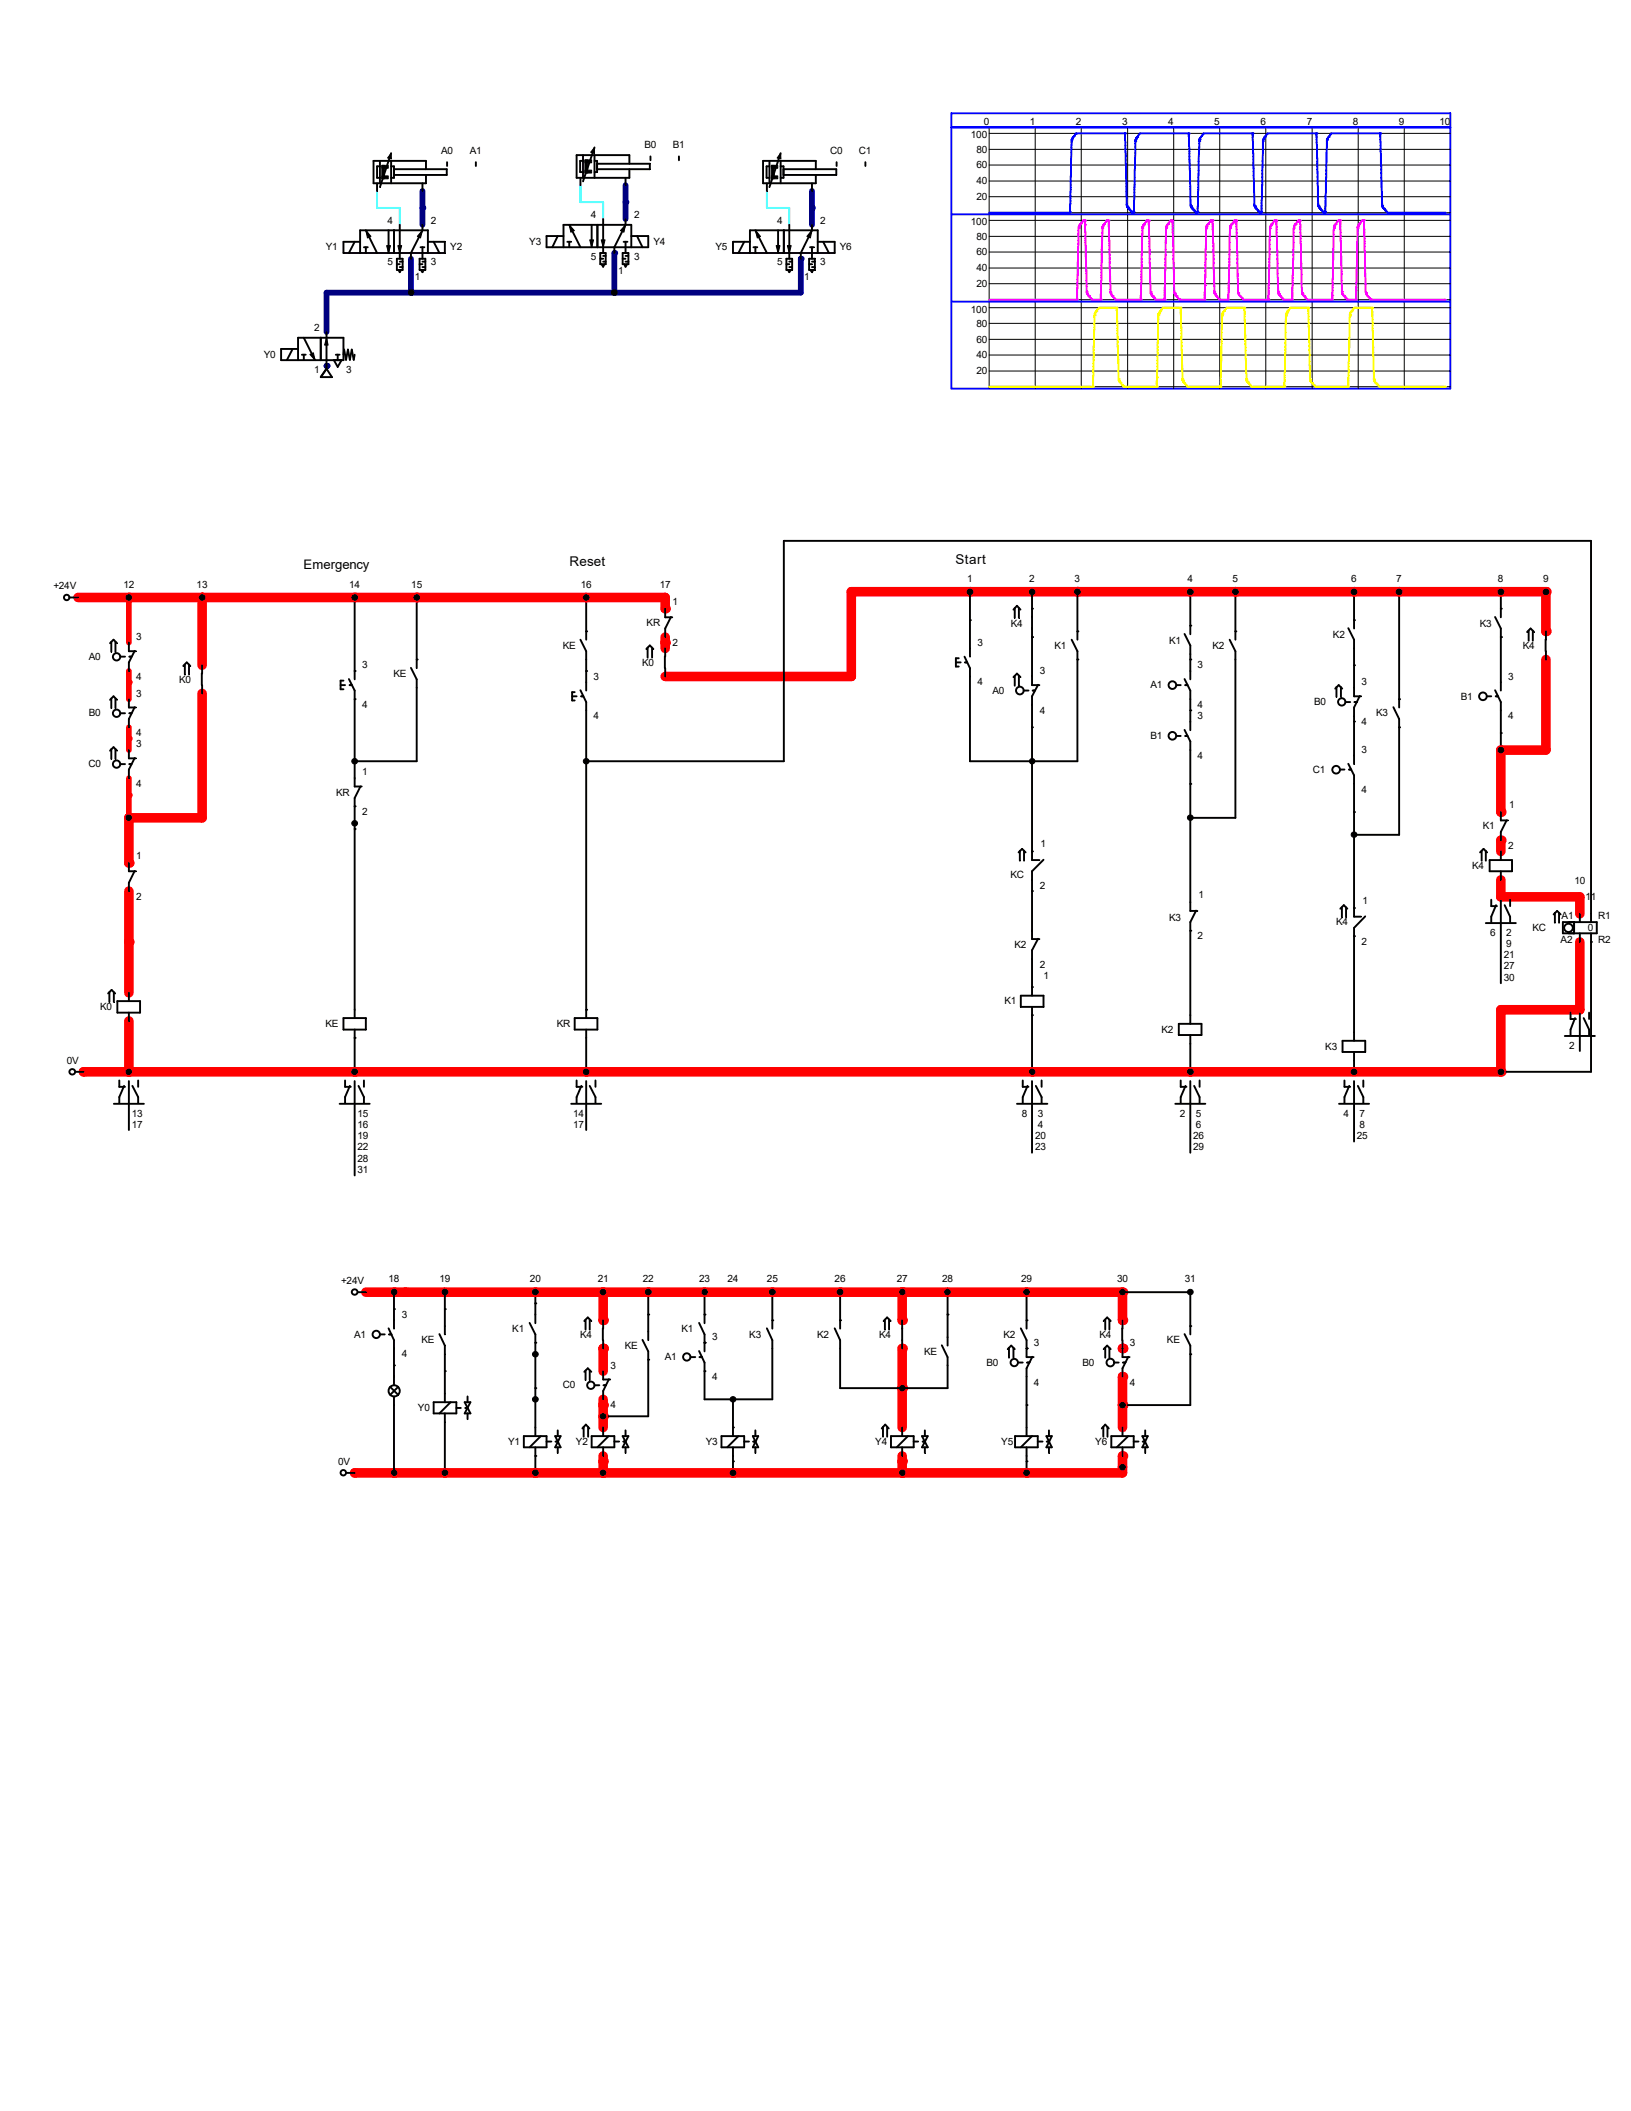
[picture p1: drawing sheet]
<svg xmlns="http://www.w3.org/2000/svg" width="216mm" height="279mm" viewBox="0 0 216 279" stroke-linecap="round" stroke-linejoin="round" font-family="sans-serif">
<defs><g id="words">
<g font-size="1.8">
<text x="75.4" y="75">Reset</text>
<text x="126.5" y="74.6">Start</text>
</g>
<text font-size="1.7" x="40.2" y="75.3">Emergency</text>
<g font-size="1.3">
<text x="130.2" y="16.6">0</text>
<text x="136.3" y="16.6">1</text>
<text x="142.4" y="16.6">2</text>
<text x="148.5" y="16.6">3</text>
<text x="154.6" y="16.6">4</text>
<text x="160.7" y="16.6">5</text>
<text x="166.8" y="16.6">6</text>
<text x="173" y="16.6">7</text>
<text x="179.1" y="16.6">8</text>
<text x="185.2" y="16.6">9</text>
<text x="190.5" y="16.6">10</text>
<text x="58.4" y="20.4">A0</text>
<text x="62.2" y="20.4">A1</text>
<text x="85.3" y="19.6">B0</text>
<text x="89.1" y="19.6">B1</text>
<text x="109.9" y="20.4">C0</text>
<text x="113.7" y="20.4">C1</text>
<text x="128.5" y="18.3">100</text>
<text x="129.2" y="22.3">60</text>
<text x="129.2" y="20.2">80</text>
<text x="51.3" y="29.7">4</text>
<text x="57" y="29.7">2</text>
<text x="78.2" y="28.9">4</text>
<text x="83.9" y="28.9">2</text>
<text x="102.9" y="29.7">4</text>
<text x="108.6" y="29.7">2</text>
<text x="128.5" y="29.8">100</text>
<text x="129.2" y="26.5">20</text>
<text x="129.2" y="24.4">40</text>
<text x="43.1" y="33.1">Y1</text>
<text x="51.3" y="35.1">5</text>
<text x="57" y="35.1">3</text>
<text x="59.6" y="33.1">Y2</text>
<text x="70.1" y="32.4">Y3</text>
<text x="78.2" y="34.4">5</text>
<text x="83.9" y="34.4">3</text>
<text x="86.5" y="32.4">Y4</text>
<text x="94.7" y="33.1">Y5</text>
<text x="102.9" y="35.1">5</text>
<text x="108.6" y="35.1">3</text>
<text x="111.2" y="33.1">Y6</text>
<text x="129.2" y="35.9">40</text>
<text x="129.2" y="33.8">60</text>
<text x="129.2" y="31.7">80</text>
<text x="54.9" y="37">1</text>
<text x="81.8" y="36.3">1</text>
<text x="106.5" y="37">1</text>
<text x="128.5" y="41.4">100</text>
<text x="129.2" y="38">20</text>
<text x="34.9" y="47.4">Y0</text>
<text x="41.6" y="43.9">2</text>
<text x="129.2" y="47.4">40</text>
<text x="129.2" y="45.3">60</text>
<text x="129.2" y="43.2">80</text>
<text x="41.6" y="49.4">1</text>
<text x="45.8" y="49.4">3</text>
<text x="129.2" y="49.5">20</text>
<text x="16.3" y="77.8">12</text>
<text x="26" y="77.8">13</text>
<text x="46.2" y="77.8">14</text>
<text x="54.4" y="77.8">15</text>
<text x="76.9" y="77.8">16</text>
<text x="87.3" y="77.8">17</text>
<text x="128" y="77">1</text>
<text x="136.2" y="77">2</text>
<text x="142.2" y="77">3</text>
<text x="157.2" y="77">4</text>
<text x="163.1" y="77">5</text>
<text x="178.9" y="77">6</text>
<text x="184.8" y="77">7</text>
<text x="198.3" y="77">8</text>
<text x="204.3" y="77">9</text>
<text x="7.1" y="78">+24V</text>
<text x="85.6" y="82.8">KR</text>
<text x="89" y="80.1">1</text>
<text x="133.8" y="82.9">K4</text>
<text x="195.9" y="82.9">K3</text>
<text x="11.8" y="87.3">A0</text>
<text x="18" y="84.8">3</text>
<text x="18" y="90">4</text>
<text x="47.9" y="88.5">3</text>
<text x="52.1" y="89.6">KE</text>
<text x="74.5" y="85.9">KE</text>
<text x="78.6" y="90">3</text>
<text x="85" y="88.1">K0</text>
<text x="89" y="85.5">2</text>
<text x="129.4" y="85.5">3</text>
<text x="137.6" y="89.2">3</text>
<text x="139.6" y="85.9">K1</text>
<text x="154.8" y="85.2">K1</text>
<text x="158.5" y="88.5">3</text>
<text x="160.5" y="85.9">K2</text>
<text x="176.4" y="84.4">K2</text>
<text x="199.6" y="90">3</text>
<text x="201.6" y="85.9">K4</text>
<text x="11.8" y="94.8">B0</text>
<text x="18" y="92.2">3</text>
<text x="23.7" y="90.3">K0</text>
<text x="47.9" y="93.7">4</text>
<text x="78.6" y="95.2">4</text>
<text x="129.4" y="90.7">4</text>
<text x="131.4" y="91.8">A0</text>
<text x="137.6" y="94.4">4</text>
<text x="152.3" y="91.1">A1</text>
<text x="158.5" y="95.2">3</text>
<text x="158.5" y="93.7">4</text>
<text x="173.9" y="93.3">B0</text>
<text x="180.2" y="90.7">3</text>
<text x="180.2" y="95.9">4</text>
<text x="182.2" y="94.8">K3</text>
<text x="193.4" y="92.6">B1</text>
<text x="199.6" y="95.2">4</text>
<text x="11.7" y="101.6">C0</text>
<text x="18" y="97.5">4</text>
<text x="18" y="98.9">3</text>
<text x="152.3" y="97.8">B1</text>
<text x="158.5" y="100.4">4</text>
<text x="180.2" y="99.7">3</text>
<text x="18" y="104.2">4</text>
<text x="44.5" y="105.4">KR</text>
<text x="47.9" y="102.5">1</text>
<text x="47.9" y="107.9">2</text>
<text x="173.8" y="102.3">C1</text>
<text x="180.2" y="104.9">4</text>
<text x="199.8" y="106.9">1</text>
<text x="18" y="113.7">1</text>
<text x="137.8" y="112.1">1</text>
<text x="196.3" y="109.8">K1</text>
<text x="199.6" y="112.4">2</text>
<text x="18" y="119.1">2</text>
<text x="133.8" y="116.2">KC</text>
<text x="137.6" y="117.6">2</text>
<text x="158.7" y="118.9">1</text>
<text x="180.3" y="119.6">1</text>
<text x="194.9" y="115">K4</text>
<text x="208.4" y="117">10</text>
<text x="209.9" y="119.1">11</text>
<text x="134.3" y="125.5">K2</text>
<text x="154.8" y="121.9">K3</text>
<text x="158.5" y="124.3">2</text>
<text x="176.9" y="122.5">K4</text>
<text x="180.2" y="125.1">2</text>
<text x="197.3" y="123.9">6</text>
<text x="199.4" y="123.9">2</text>
<text x="199.4" y="125.3">9</text>
<text x="202.9" y="123.2">KC</text>
<text x="206.6" y="124.8">A2</text>
<text x="206.7" y="121.6">A1</text>
<text x="210.2" y="123.2">0</text>
<text x="211.5" y="121.6">R1</text>
<text x="211.5" y="124.8">R2</text>
<text x="137.6" y="128.1">2</text>
<text x="138.1" y="129.6">1</text>
<text x="199.1" y="126.8">21</text>
<text x="199.1" y="128.3">27</text>
<text x="199.1" y="129.8">30</text>
<text x="13.3" y="133.7">K0</text>
<text x="43.1" y="135.9">KE</text>
<text x="73.7" y="135.9">KR</text>
<text x="133" y="132.9">K1</text>
<text x="153.8" y="136.7">K2</text>
<text x="8.8" y="140.8">0V</text>
<text x="175.4" y="138.9">K3</text>
<text x="207.7" y="138.8">2</text>
<text x="17.4" y="147.8">13</text>
<text x="17.4" y="149.3">17</text>
<text x="47.3" y="147.8">15</text>
<text x="47.3" y="149.3">16</text>
<text x="75.9" y="147.8">14</text>
<text x="75.9" y="149.3">17</text>
<text x="135.3" y="147.8">8</text>
<text x="137.4" y="147.8">3</text>
<text x="137.4" y="149.3">4</text>
<text x="156.2" y="147.8">2</text>
<text x="158.3" y="147.8">5</text>
<text x="158.3" y="149.3">6</text>
<text x="177.8" y="147.8">4</text>
<text x="180" y="147.8">7</text>
<text x="180" y="149.3">8</text>
<text x="47.3" y="150.7">19</text>
<text x="47.3" y="152.2">22</text>
<text x="47.3" y="153.8">28</text>
<text x="47.3" y="155.2">31</text>
<text x="137" y="150.7">20</text>
<text x="137" y="152.2">23</text>
<text x="157.9" y="150.7">26</text>
<text x="157.9" y="152.2">29</text>
<text x="179.6" y="150.7">25</text>
<text x="45.2" y="169.9">+24V</text>
<text x="51.4" y="169.7">18</text>
<text x="58.2" y="169.7">19</text>
<text x="70.2" y="169.7">20</text>
<text x="79.1" y="169.7">21</text>
<text x="85.1" y="169.7">22</text>
<text x="92.5" y="169.7">23</text>
<text x="96.3" y="169.7">24</text>
<text x="101.5" y="169.7">25</text>
<text x="110.5" y="169.7">26</text>
<text x="118.7" y="169.7">27</text>
<text x="124.7" y="169.7">28</text>
<text x="135.2" y="169.7">29</text>
<text x="147.9" y="169.7">30</text>
<text x="156.8" y="169.7">31</text>
<text x="46.9" y="177">A1</text>
<text x="53.2" y="174.4">3</text>
<text x="53.2" y="179.7">4</text>
<text x="55.8" y="177.8">KE</text>
<text x="67.8" y="176.3">K1</text>
<text x="76.8" y="177">K4</text>
<text x="82.7" y="178.5">KE</text>
<text x="90.2" y="176.3">K1</text>
<text x="94.3" y="177.4">3</text>
<text x="99.2" y="177">K3</text>
<text x="108.2" y="177">K2</text>
<text x="116.4" y="177">K4</text>
<text x="122.3" y="179.3">KE</text>
<text x="132.8" y="177">K2</text>
<text x="136.9" y="178.1">3</text>
<text x="145.5" y="177">K4</text>
<text x="149.6" y="178.1">3</text>
<text x="154.5" y="177.8">KE</text>
<text x="74.5" y="183.8">C0</text>
<text x="80.8" y="181.1">3</text>
<text x="88" y="180">A1</text>
<text x="94.3" y="182.6">4</text>
<text x="130.6" y="180.8">B0</text>
<text x="136.9" y="183.4">4</text>
<text x="143.3" y="180.8">B0</text>
<text x="149.6" y="183.4">4</text>
<text x="55.3" y="186.8">Y0</text>
<text x="67.3" y="191.2">Y1</text>
<text x="76.2" y="191.2">Y2</text>
<text x="80.8" y="186.4">4</text>
<text x="93.4" y="191.2">Y3</text>
<text x="115.9" y="191.2">Y4</text>
<text x="132.5" y="191.2">Y5</text>
<text x="145" y="191.2">Y6</text>
<text x="44.7" y="193.8">0V</text>
</g>
</g></defs>
<path d="M49.9 25.3v2.2h3v2.3" fill="none" stroke="#0ff" stroke-width=".25"/>
<path d="M55.9 27.5v2.3" fill="none" stroke="#000080" stroke-width=".76"/>
<circle cx="55.9" cy="27.5" r=".38" fill="#000080"/>
<path d="M54.4 34.2v4.5M55.9 25.3v2.2" fill="none" stroke="#000080" stroke-width=".76"/>
<circle cx="54.4" cy="38.7" r=".38" fill="#000080"/>
<path d="M76.8 24.5v2.3h3v2.2" fill="none" stroke="#0ff" stroke-width=".25"/>
<path d="M82.8 26.8v2.2" fill="none" stroke="#000080" stroke-width=".76"/>
<circle cx="82.8" cy="26.8" r=".38" fill="#000080"/>
<path d="M82.8 24.5v2.3" fill="none" stroke="#000080" stroke-width=".76"/>
<circle cx="81.3" cy="33.5" r=".38" fill="#000080"/>
<path d="M81.3 33.5v5.2M107.5 27.5v2.3" fill="none" stroke="#000080" stroke-width=".76"/>
<path d="M101.5 25.3v2.2h3v2.3" fill="none" stroke="#0ff" stroke-width=".25"/>
<circle cx="107.5" cy="27.5" r=".38" fill="#000080"/>
<path d="M107.5 25.3v2.2" fill="none" stroke="#000080" stroke-width=".76"/>
<circle cx="106" cy="34.2" r=".38" fill="#000080"/>
<path d="M106 34.2v4.5h-24.7" fill="none" stroke="#000080" stroke-width=".76"/>
<path d="M70.9 185.2h.1M70.9 192.7h.1M70.9 194.9h.1M70.9 185.2v3.7M70.9 192.7v2.2" fill="none" stroke="#000" stroke-width=".25"/>
<path d="M48.4 171h3.8" fill="none" stroke="#f00" stroke-width="1.3"/>
<circle cx="52.2" cy="171" r=".64" fill="#f00"/>
<path d="M70.9 172.5h.1M70.9 171v3" fill="none" stroke="#000" stroke-width=".25"/>
<path d="M70.9 171h8.9" fill="none" stroke="#f00" stroke-width="1.3"/>
<circle cx="79.8" cy="171" r=".64" fill="#f00"/>
<path d="M79.8 187.5v1.4" fill="none" stroke="#f00" stroke-width="1.3"/>
<circle cx="79.8" cy="187.5" r=".64" fill="#f00"/>
<path d="M79.8 192.7v.7" fill="none" stroke="#f00" stroke-width="1.3"/>
<circle cx="79.8" cy="193.4" r=".64" fill="#f00"/>
<path d="M58.9 194.9h12M79.8 193.4v1.5" fill="none" stroke="#f00" stroke-width="1.3"/>
<circle cx="58.9" cy="194.9" r=".64" fill="#f00"/>
<path d="M97 188.9h.1M97 185.2h.1M97 193.4h.1M97 185.2v3.7M97 192.7v2.2" fill="none" stroke="#000" stroke-width=".25"/>
<path d="M70.9 194.9h8.9" fill="none" stroke="#f00" stroke-width="1.3"/>
<circle cx="70.9" cy="194.9" r=".64" fill="#f00"/>
<path d="M135.9 186h.1M135.9 193.4h.1M135.9 182.2v6.7M135.9 192.7v2.2" fill="none" stroke="#000" stroke-width=".25"/>
<path d="M148.6 186v2.9" fill="none" stroke="#f00" stroke-width="1.3"/>
<g fill="#f00">
<circle cx="148.6" cy="186" r=".64"/>
<circle cx="148.6" cy="192.7" r=".64"/>
</g>
<path d="M148.6 192.7v1.5" fill="none" stroke="#f00" stroke-width="1.3"/>
<circle cx="97" cy="194.9" r=".64" fill="#f00"/>
<path d="M79.8 194.9h17.2" fill="none" stroke="#f00" stroke-width="1.3"/>
<circle cx="79.8" cy="194.9" r=".64" fill="#f00"/>
<path d="M97 194.9h22.4" fill="none" stroke="#f00" stroke-width="1.3"/>
<circle cx="119.4" cy="194.9" r=".64" fill="#f00"/>
<path d="M119.4 183.7v5.2" fill="none" stroke="#f00" stroke-width="1.3"/>
<circle cx="119.4" cy="183.7" r=".64" fill="#f00"/>
<path d="M119.4 192.7v.7" fill="none" stroke="#f00" stroke-width="1.3"/>
<circle cx="119.4" cy="193.4" r=".64" fill="#f00"/>
<path d="M119.4 193.4v1.5" fill="none" stroke="#f00" stroke-width="1.3"/>
<circle cx="135.9" cy="194.9" r=".64" fill="#f00"/>
<path d="M119.4 194.9h16.5" fill="none" stroke="#f00" stroke-width="1.3"/>
<g fill="#f00">
<circle cx="119.4" cy="194.9" r=".64"/>
<circle cx="79.8" cy="178.5" r=".64"/>
</g>
<path d="M79.8 178.5v3" fill="none" stroke="#f00" stroke-width="1.3"/>
<path d="M111.2 174.8h.1M111.2 171v3.8" fill="none" stroke="#000" stroke-width=".25"/>
<circle cx="119.4" cy="174.8" r=".64" fill="#f00"/>
<path d="M119.4 171v3.8" fill="none" stroke="#f00" stroke-width="1.3"/>
<g fill="#f00">
<circle cx="119.4" cy="171" r=".64"/>
<circle cx="119.4" cy="178.5" r=".64"/>
</g>
<path d="M119.4 178.5v5.2" fill="none" stroke="#f00" stroke-width="1.3"/>
<circle cx="119.4" cy="183.7" r=".64" fill="#f00"/>
<path d="M135.9 174.8h.1M135.9 178.5h.1M135.9 171v3.8" fill="none" stroke="#000" stroke-width=".25"/>
<circle cx="148.6" cy="174.8" r=".64" fill="#f00"/>
<path d="M148.6 171v3.8" fill="none" stroke="#f00" stroke-width="1.3"/>
<circle cx="148.6" cy="178.5" r=".64" fill="#f00"/>
<path d="M79.8 171v3.8" fill="none" stroke="#f00" stroke-width="1.3"/>
<circle cx="79.8" cy="174.8" r=".64" fill="#f00"/>
<path d="M79.8 171h6" fill="none" stroke="#f00" stroke-width="1.3"/>
<circle cx="85.8" cy="171" r=".64" fill="#f00"/>
<path d="M93.3 177.7h.1M93.3 174h.1M93.3 171v3M102.2 174.8h.1M102.2 171v3.8M102.2 178.5v6.7h-8.9v-3.7M111.2 178.5v5.2h8.2M93.3 181.5h.1M119.4 183.7h.1" fill="none" stroke="#000" stroke-width=".25"/>
<circle cx="102.2" cy="171" r=".64" fill="#f00"/>
<path d="M93.3 171h8.9" fill="none" stroke="#f00" stroke-width="1.3"/>
<circle cx="111.2" cy="171" r=".64" fill="#f00"/>
<path d="M102.2 171h9" fill="none" stroke="#f00" stroke-width="1.3"/>
<circle cx="119.4" cy="171" r=".64" fill="#f00"/>
<path d="M111.2 171h8.2" fill="none" stroke="#f00" stroke-width="1.3"/>
<circle cx="135.9" cy="171" r=".64" fill="#f00"/>
<path d="M10.3 79.1h6.8M125.4 171h10.5" fill="none" stroke="#f00" stroke-width="1.3"/>
<path d="M119.4 183.7h.1M125.4 180.7v3h-6" fill="none" stroke="#000" stroke-width=".25"/>
<circle cx="17.1" cy="79.1" r=".64" fill="#f00"/>
<g fill="none" stroke="#000" stroke-width=".25">
<path d="M157.6 78.3v4.5M163.5 78.3v5.3M157.6 82.8h.1M157.6 87.3h.1M157.6 86.6v2.2M163.5 83.6h.1M157.6 108.2h.1M157.6 108.2v11.2M136.6 134.4h.1M136.6 134.4v7.5M157.6 123.2h.1M157.6 123.2v11.2"/>
<path d="M157.6 138.1v3.8M157.6 141.9h.1"/>
</g>
<path d="M77.6 141.9h59" fill="none" stroke="#f00" stroke-width="1.3"/>
<circle cx="77.6" cy="141.9" r=".64" fill="#f00"/>
<path d="M179.2 78.3v3.8M185.2 78.3v14.2M179.2 82.1h.1M179.2 88.1h.1M179.2 85.8v5.2M185.2 92.5h.1M185.2 96.3h.1M185.2 96.3v14.2h-6M179.2 123.9h.1M179.2 123.9v12.7M179.2 141.9h.1M179.2 140.4v1.5" fill="none" stroke="#000" stroke-width=".25"/>
<path d="M136.6 141.9h21" fill="none" stroke="#f00" stroke-width="1.3"/>
<circle cx="136.6" cy="141.9" r=".64" fill="#f00"/>
<path d="M198.7 78.3v2.3M198.7 80.6h.1M198.7 84.3h.1M198.7 84.3v6" fill="none" stroke="#000" stroke-width=".25"/>
<path d="M198.7 111.2v1.5" fill="none" stroke="#f00" stroke-width="1.3"/>
<circle cx="198.7" cy="111.2" r=".64" fill="#f00"/>
<path d="M198.7 116.5v2.2h10.4v2.2" fill="none" stroke="#f00" stroke-width="1.3"/>
<circle cx="204.6" cy="83.6" r=".64" fill="#f00"/>
<path d="M204.6 78.3v5.3M204.6 87.3v12h-5.9M157.6 141.9h21.6" fill="none" stroke="#f00" stroke-width="1.3"/>
<circle cx="157.6" cy="141.9" r=".64" fill="#f00"/>
<path d="M179.2 141.9h19.5" fill="none" stroke="#f00" stroke-width="1.3"/>
<circle cx="198.7" cy="141.9" r=".64" fill="#f00"/>
<path d="M198.7 97h.1M198.7 94v5.3M179.2 107.5h.1M179.2 103.8v16.4M179.2 120.2h.1" fill="none" stroke="#000" stroke-width=".25"/>
<path d="M198.7 99.3v8.2" fill="none" stroke="#f00" stroke-width="1.3"/>
<circle cx="198.7" cy="107.5" r=".64" fill="#f00"/>
<g fill="none" stroke="#000" stroke-width=".25">
<path d="M136.6 96.3h.1M136.6 93.3v19.4M142.6 87.3h.1M142.6 87.3v13.5h-14.2v-11.3M157.6 94h.1M157.6 92.5v3M157.6 99.3v8.9M163.5 87.3v20.9h-5.9M179.2 95.5h.1M179.2 94.8v5.2M136.6 100.8h.1M136.6 112.7h.1"/>
<path d="M157.6 108.2h.1M157.6 103.8h.1M70.9 177.7h.1M70.9 177.7v7.5M70.9 183.7h.1"/>
</g>
<g fill="#000080">
<circle cx="43.2" cy="48.4" r=".38"/>
<circle cx="54.4" cy="38.7" r=".38"/>
</g>
<path d="M54.4 38.7h-11.2v5.2" fill="none" stroke="#000080" stroke-width=".76"/>
<circle cx="81.3" cy="38.7" r=".38" fill="#000080"/>
<path d="M54.4 38.7h26.9" fill="none" stroke="#000080" stroke-width=".76"/>
<path d="M46.9 109.7h.1M46.9 109v24.6M46.9 137.4h.1M46.9 137.4v4.5M46.9 141.9h.1" fill="none" stroke="#000" stroke-width=".25"/>
<path d="M17.1 141.9h29.8" fill="none" stroke="#f00" stroke-width="1.3"/>
<circle cx="17.1" cy="141.9" r=".64" fill="#f00"/>
<path d="M77.6 88.8h.1M77.6 87.3v3M77.6 94v6.8M77.6 100.8h.1M77.6 137.4v4.5M77.6 141.9h.1" fill="none" stroke="#000" stroke-width=".25"/>
<path d="M46.9 141.9h30.7" fill="none" stroke="#f00" stroke-width="1.3"/>
<circle cx="46.9" cy="141.9" r=".64" fill="#f00"/>
<path d="M46.9 100.8h.1M46.9 100.8v2.2" fill="none" stroke="#000" stroke-width=".25"/>
<path d="M17.1 79.1v5.9" fill="none" stroke="#f00" stroke-width=".76"/>
<circle cx="17.1" cy="79.1" r=".38" fill="#f00"/>
<path d="M17.1 88.8v1.5" fill="none" stroke="#f00" stroke-width=".76"/>
<circle cx="17.1" cy="90.3" r=".38" fill="#f00"/>
<path d="M17.1 90.3v2.2M17.1 96.3v1.4" fill="none" stroke="#f00" stroke-width=".76"/>
<circle cx="17.1" cy="97.7" r=".38" fill="#f00"/>
<path d="M17.1 97.7v1.6M17.1 103v2.2" fill="none" stroke="#f00" stroke-width=".76"/>
<circle cx="17.1" cy="105.2" r=".38" fill="#f00"/>
<path d="M17.1 105.2v3" fill="none" stroke="#f00" stroke-width=".76"/>
<path d="M17.1 79.1h9.7" fill="none" stroke="#f00" stroke-width="1.3"/>
<circle cx="26.8" cy="79.1" r=".64" fill="#f00"/>
<path d="M17.1 124.7v6.7" fill="none" stroke="#f00" stroke-width="1.3"/>
<circle cx="17.1" cy="124.7" r=".64" fill="#f00"/>
<path d="M17.1 117.9v6.8M17.1 135.1v6.8" fill="none" stroke="#f00" stroke-width="1.3"/>
<circle cx="17.1" cy="141.9" r=".64" fill="#f00"/>
<path d="M11 141.9h6.1" fill="none" stroke="#f00" stroke-width="1.3"/>
<circle cx="11" cy="141.9" r=".64" fill="#f00"/>
<path d="M26.8 79.1v9" fill="none" stroke="#f00" stroke-width="1.3"/>
<circle cx="26.8" cy="79.1" r=".64" fill="#f00"/>
<path d="M26.8 91.8v16.4h-9.7" fill="none" stroke="#f00" stroke-width="1.3"/>
<circle cx="17.1" cy="108.2" r=".64" fill="#f00"/>
<path d="M26.8 79.1h20.1" fill="none" stroke="#f00" stroke-width="1.3"/>
<circle cx="46.9" cy="79.1" r=".64" fill="#f00"/>
<path d="M17.1 108.2v6" fill="none" stroke="#f00" stroke-width="1.3"/>
<circle cx="17.1" cy="114.2" r=".64" fill="#f00"/>
<path d="M46.9 79.1h.1M46.9 79.1v9.7M55.2 79.1v8.2M77.6 79.1h.1M77.6 79.1v4.5M46.9 92.5h.1M46.9 88.8h.1M46.9 92.5v8.3M55.2 87.3h.1M55.2 91v9.8h-8.3M77.6 83.6h.1M46.9 100.8h.1" fill="none" stroke="#000" stroke-width=".25"/>
<circle cx="55.2" cy="79.1" r=".64" fill="#f00"/>
<path d="M46.9 79.1h8.3M88.1 85v.8" fill="none" stroke="#f00" stroke-width="1.3"/>
<circle cx="88.1" cy="85" r=".64" fill="#f00"/>
<path d="M55.2 79.1h22.4M128.4 78.3h-15.7v11.2h-24.6M88.1 84.3v.7" fill="none" stroke="#f00" stroke-width="1.3"/>
<circle cx="55.2" cy="79.1" r=".64" fill="#f00"/>
<path d="M77.6 79.1h10.5v1.5" fill="none" stroke="#f00" stroke-width="1.3"/>
<circle cx="88.1" cy="80.6" r=".64" fill="#f00"/>
<path d="M128.4 78.3h8.2" fill="none" stroke="#f00" stroke-width="1.3"/>
<g fill="#f00">
<circle cx="128.4" cy="78.3" r=".64"/>
<circle cx="142.6" cy="78.3" r=".64"/>
</g>
<path d="M136.6 78.3h21" fill="none" stroke="#f00" stroke-width="1.3"/>
<g fill="#f00">
<circle cx="142.6" cy="78.3" r=".64"/>
<circle cx="163.5" cy="78.3" r=".64"/>
</g>
<path d="M157.6 78.3h5.9" fill="none" stroke="#f00" stroke-width="1.3"/>
<circle cx="179.2" cy="78.3" r=".64" fill="#f00"/>
<path d="M163.5 78.3h15.7" fill="none" stroke="#f00" stroke-width="1.3"/>
<circle cx="185.2" cy="78.3" r=".64" fill="#f00"/>
<path d="M179.2 78.3h6" fill="none" stroke="#f00" stroke-width="1.3"/>
<circle cx="198.7" cy="78.3" r=".64" fill="#f00"/>
<path d="M185.2 78.3h13.5M58.9 171h12" fill="none" stroke="#f00" stroke-width="1.3"/>
<circle cx="70.9" cy="171" r=".64" fill="#f00"/>
<path d="M58.9 194.9h.1M58.9 188.2v6.7" fill="none" stroke="#000" stroke-width=".25"/>
<path d="M52.2 194.9h6.7" fill="none" stroke="#f00" stroke-width="1.3"/>
<circle cx="52.2" cy="194.9" r=".64" fill="#f00"/>
<path d="M85.8 174h.1M85.8 180h.1M85.8 171v5.2M85.8 180v7.5h-6" fill="none" stroke="#000" stroke-width=".25"/>
<path d="M85.8 171h7.5" fill="none" stroke="#f00" stroke-width="1.3"/>
<circle cx="93.3" cy="171" r=".64" fill="#f00"/>
<path d="M79.8 186v1.5" fill="none" stroke="#f00" stroke-width="1.3"/>
<circle cx="79.8" cy="186" r=".64" fill="#f00"/>
<path d="M119.4 171h6M79.8 185.2v.8" fill="none" stroke="#f00" stroke-width="1.3"/>
<path d="M125.4 174h.1M125.4 171v6" fill="none" stroke="#000" stroke-width=".25"/>
<circle cx="119.4" cy="171" r=".64" fill="#f00"/>
<path d="M157.6 175.5h.1M157.6 179.2h.1M157.6 171v4.5M157.6 179.2v6.8h-9" fill="none" stroke="#000" stroke-width=".25"/>
<circle cx="148.6" cy="171" r=".64" fill="#f00"/>
<path d="M135.9 171h12.7M148.6 182.2v3.8" fill="none" stroke="#f00" stroke-width="1.3"/>
<circle cx="148.6" cy="182.2" r=".64" fill="#f00"/>
<path d="M128.4 78.3v7.5M136.6 78.3v2.3M128.4 82.1h.1M136.6 80.6h.1M136.6 84.3h.1M136.6 84.3v5.2" fill="none" stroke="#000" stroke-width=".25"/>
<path d="M52.2 171h1.5" fill="none" stroke="#f00" stroke-width="1.3"/>
<circle cx="53.7" cy="171" r=".64" fill="#f00"/>
<path d="M53.7 171h5.2M46.9 194.9h5.3" fill="none" stroke="#f00" stroke-width="1.3"/>
<circle cx="46.9" cy="194.9" r=".64" fill="#f00"/>
<g fill="none" stroke="#000" stroke-width=".25">
<path d="M142.6 78.3v5.3M142.6 83.6h.1M46.9 106.7h.1M46.9 106.7v2.3M136.6 117.9h.1M136.6 116.5v6.7M77.6 133.6h.1M136.6 130.6h.1M136.6 126.9v3.7M210.6 124.7h.1M210.6 120.9v-49.3h-106.8v29.2h-26.2v32.8M210.6 124.7v17.2h-11.9"/>
<path d="M52.2 173.3h.1M52.2 171v3.8M52.2 178.5v3.7M148.6 171h9M157.6 171h.1M52.2 180.7h.1M52.2 194.9h.1M52.2 186v8.9"/>
</g>
<path d="M148.6 194.2v.7h-12.7" fill="none" stroke="#f00" stroke-width="1.3"/>
<circle cx="204.6" cy="78.3" r=".64" fill="#f00"/>
<path d="M198.7 78.3h5.9M209.1 124.7v8.9h-10.4v8.3" fill="none" stroke="#f00" stroke-width="1.3"/>
<g fill="none" stroke="#000" stroke-width=".25">
<path d="M78.7 19.5l-1.5 4.5M46.9 32l-.7 1.5M47.7 32h-2.2v1.5h13.4v-1.5h-2.3M47.7 33.5v-3h8.9v3M48.2 32.7h.5M48.4 32.7v.8M48.4 30.5l1.5 3M49.9 24.3v1M50.3 22h-.4v1.5h.4M50.3 21.3v3M51.4 30.5v3M51.8 22h.4v1.5h-.4"/>
<path d="M51.8 21.3v3M51.8 20.3l-1.5 4.5M52.2 30.5v3M52.2 22.4h6.9v.8h-6.9M52.5 34.2h.8v1.5h-.8zM52.5 35h.4M52.7 35.7l.2 .3 .2-.3M52.9 29.8v4.4M52.9 34.6h.4M52.9 35.3h.4M55.5 34.2h.8v1.5h-.8zM55.5 35h.4"/>
<path d="M55.7 32.7h.5M55.7 35.7l.2 .3 .2-.3M55.9 24.3v1M55.9 29.8v.7l-1.5 3v.7M55.9 32.7v1.5M55.9 34.6h.4M55.9 35.3h.4M56.4 22.4v-1.1h-7v3h7v-1.1M57.4 32l.8 1.5M59.2 21.5v.5M73.8 31.2l-.7 1.5M74.6 31.2h-2.3v1.5h13.5v-1.5h-2.2"/>
<path d="M74.6 32.7v-2.9h9v2.9M75.1 32h.5M75.4 32v.7M75.4 29.8l1.4 2.9M76.8 23.5v1M77.2 21.3h-.4v1.5h.4M77.2 20.5v3M78.3 29.8v2.9M78.7 21.3h.3v1.5h-.3M78.7 20.5v3M79 21.7h7v.7h-7M79.1 29.8v2.9"/>
<path d="M79.5 33.5h.7v1.5h-.7zM79.5 34.2h.3M79.6 35l.2 .3 .2-.3M79.8 34.6h.4M79.8 29v4.5M79.8 33.9h.4M82.4 33.5h.8v1.5h-.8zM82.4 34.2h.4M82.5 32h.6M82.6 35l.2 .3 .2-.3M82.8 34.6h.4M82.8 23.5v1"/>
<path d="M82.8 29v.8l-1.5 2.9v.8M82.8 32v1.5M82.8 33.9h.4M83.3 21.7v-1.2h-7v3h7v-1.1M84.3 31.2l.7 1.5M98.5 32l-.8 1.5M99.3 32h-2.3v1.5h13.5v-1.5h-2.3M99.3 33.5v-3h8.9v3M99.7 32.7h.5M100 32.7v.8M100 30.5l1.5 3M101.5 24.3v1"/>
<path d="M101.9 22h-.4v1.5h.4M101.9 21.3v3M103 30.5v3M103.3 22h.4v1.5h-.4M103.3 21.3v3M103.3 20.3l-1.4 4.5M103.7 22.4h7v.8h-7M103.8 30.5v3M104.1 34.2h.8v1.5h-.8zM104.1 35h.4M104.3 35.7l.2 .3 .2-.3M104.5 34.6h.4"/>
<path d="M104.5 35.3h.4M104.5 29.8v4.4M107.1 34.2h.8v1.5h-.8zM107.1 35h.4M107.2 32.7h.5M107.3 35.7l.2 .3 .2-.3M107.5 34.6h.4M107.5 35.3h.4M107.5 24.3v1M107.5 29.8v.7l-1.5 3v.7M107.5 32.7v1.5M108 22.4v-1.1h-7v3h7v-1.1"/>
<path d="M109 32l.7 1.5M58.9 173.3h.1M58.9 171v4.5M58.9 179.2v5.2M58.9 181.5h.1"/>
</g>
<g fill="#000" stroke="#000" stroke-width=".13">
<path d="M78.7 19.5v.8l-.5-.1zM48.4 30.5l.7 .8-.5 .2zM51.2 32.5h.5l-.3 1zM51.8 20.3v.7l-.5-.1zM52.7 32.5h.5l-.3 1zM55.9 30.5l-.2 1-.5-.2zM75.4 29.8l.6 .7-.4 .2zM78.1 31.7h.5l-.3 1zM79.6 31.7h.5l-.3 1zM82.8 29.8l-.2 .9-.5-.2zM100 30.5l.7 .8-.5 .2zM102.7 32.5h.6l-.3 1z"/>
<path d="M103.3 20.3l.1 .7-.5-.1zM104.2 32.5h.5l-.2 1zM107.5 30.5l-.2 1-.5-.2z"/>
<path d="M50.5 21.9h.4v1.8h-.4z" fill-rule="evenodd"/>
<path d="M50.5 21.9h.9v.4h-.9z" fill-rule="evenodd"/>
<path d="M50.5 23.3h.9v.4h-.9z" fill-rule="evenodd"/>
<path d="M77.4 21.2h.4v1.7h-.4z" fill-rule="evenodd"/>
<path d="M77.4 21.2h.9v.3h-.9z" fill-rule="evenodd"/>
<path d="M77.4 22.5h.9v.4h-.9z" fill-rule="evenodd"/>
<path d="M102.1 21.9h.4v1.8h-.4z" fill-rule="evenodd"/>
<path d="M102.1 21.9h.9v.4h-.9z" fill-rule="evenodd"/>
<path d="M102.1 23.3h.9v.4h-.9z" fill-rule="evenodd"/>
</g>
<path d="M58.4 19.2h1.5v1.5h-1.5z" fill="#fff"/>
<path d="M63 21.5v.5" fill="none" stroke="#000" stroke-width=".25"/>
<path d="M62.2 19.2h1.6v1.5h-1.6z" fill="#fff"/>
<path d="M110.7 21.5v.5" fill="none" stroke="#000" stroke-width=".25"/>
<path d="M109.9 19.2h1.6v1.5h-1.6z" fill="#fff"/>
<path d="M114.6 21.5v.5" fill="none" stroke="#000" stroke-width=".25"/>
<path d="M113.7 19.2h1.7v1.5h-1.7z" fill="#fff"/>
<path d="M86.1 20.7v.5" fill="none" stroke="#000" stroke-width=".25"/>
<path d="M85.3 18.5h1.6v1.4h-1.6z" fill="#fff"/>
<path d="M89.9 20.7v.5" fill="none" stroke="#000" stroke-width=".25"/>
<path d="M89.1 18.5h1.5v1.4h-1.5z" fill="#fff"/>
<path d="M69.3 190.1h3v1.5h-3zM70.9 188.9v1.2M70.9 191.6v1.1M71.6 190.1l-1.5 1.5M72.3 190.8h.7M73.5 190.1l.7 1.5h-.7l.7-1.5zM73.5 190.8h.3M73.8 189.3v.8M73.8 191.6v.7" fill="none" stroke="#000" stroke-width=".25"/>
<path d="M45.2 168.7h3v1.5h-3z" fill="#fff"/>
<g fill="none" stroke="#000" stroke-width=".25">
<path d="M47.3 171h1.1"/>
<circle cx="47" cy="171" r=".37"/>
</g>
<path d="M44.1 192.7h2.2v1.4h-2.2z" fill="#fff"/>
<g fill="none" stroke="#000" stroke-width=".25">
<path d="M70.1 175.1l.8 1.5v1.1M70.9 174v1.1M77.3 174.8l.5-.4 .5 .4M77.5 174.7v1.3M78.1 174.7v1.3M79.8 175.8v1.6M79.8 174.8v1.1M79.8 177.4v1.1M92.5 175.1l.8 1.5v1.1M93.3 174v1.1M101.5 175.8l.7 1.6v1.1M102.2 174.8v1.1"/>
<path d="M110.5 175.8l.7 1.6v1.1M111.2 174.8v1.1M117 174.8l.4-.4 .5 .4M117.1 174.7v1.3M117.7 174.7v1.3M119.4 174.8v3.7M135.1 175.8l.8 1.6v1.1M135.9 174.8v1.1M146.1 174.8l.5-.4 .4 .4M146.3 174.7v1.3M146.9 174.7v1.3M148.5 175.8v1.6"/>
<path d="M148.6 174.8v1.1M148.6 177.4v1.1M45.8 194.9h1.1M77.1 189.1l.5-.5 .4 .5M77.3 188.8v1.4M77.9 188.8v1.4M78.3 190.1h3v1.5h-3zM79.8 188.9v1.2M79.8 191.6v1.1M80.6 190.1l-1.5 1.5M81.3 190.8h.7M82.4 190.1l.8 1.5h-.8l.8-1.5z"/>
<path d="M82.5 190.8h.3M82.8 189.3v.8M82.8 191.6v.7M95.5 190.1h3v1.5h-3zM97 188.9v1.2M97 191.6v1.1M97.7 190.1l-1.4 1.5M98.5 190.8h.6M99.7 190.1h.7l-.7 1.5h.7zM99.7 190.8h.3M100 189.3v.8M100 191.6v.7"/>
<path d="M116.7 189.1l.5-.5 .4 .5M116.9 188.8v1.4M117.4 188.8v1.4M117.9 190.1h3v1.5h-3zM119.4 188.9v1.2M119.4 191.6v1.1M120.2 190.1l-1.5 1.5M120.9 190.8h.6M122 190.1h.8l-.8 1.5h.8zM122.1 190.8h.3M122.4 189.3v.8M122.4 191.6v.7"/>
<path d="M134.4 190.1h3v1.5h-3zM135.9 188.9v1.2M135.9 191.6v1.1M136.6 190.1l-1.5 1.5M137.4 190.8h.6M138.5 190.1h.7l-.7 1.5h.7zM138.6 190.8h.3M138.9 189.3v.8M138.9 191.6v.7M145.8 189.1l.5-.5 .5 .5M146 188.8v1.4M146.6 188.8v1.4"/>
<path d="M147.1 190.1h3v1.5h-3zM148.6 188.9v1.2M148.6 191.6v1.1M149.4 190.1l-1.6 1.5M150.1 190.8h.6M151.2 190.1h.7l-.7 1.5h.7zM151.3 190.8h.3M151.6 189.3v.8M151.6 191.6v.7"/>
<circle cx="45.4" cy="194.9" r=".36"/>
</g>
<g fill="#000" stroke="#000" stroke-width=".13">
<circle cx="70.9" cy="171" r=".37"/>
<circle cx="79.8" cy="171" r=".36"/>
<circle cx="93.3" cy="171" r=".36"/>
<circle cx="102.2" cy="171" r=".37"/>
<circle cx="111.2" cy="171" r=".37"/>
<circle cx="119.4" cy="171" r=".36"/>
<circle cx="135.9" cy="171" r=".37"/>
<circle cx="70.9" cy="194.9" r=".37"/>
<circle cx="79.8" cy="194.9" r=".36"/>
<circle cx="97" cy="185.2" r=".37"/>
<circle cx="97" cy="194.9" r=".37"/>
<circle cx="119.4" cy="183.7" r=".36"/>
<circle cx="119.4" cy="194.9" r=".36"/>
<circle cx="135.9" cy="194.9" r=".37"/>
</g>
<path d="M7.1 76.8h3v1.5h-3z" fill="#fff"/>
<g fill="none" stroke="#000" stroke-width=".25">
<path d="M9.2 79.1h1.1"/>
<circle cx="8.8" cy="79.1" r=".36"/>
</g>
<path d="M8.2 139.6h2.2v1.5h-2.2z" fill="#fff"/>
<g fill="none" stroke="#000" stroke-width=".25">
<path d="M38.7 46.2l-.7 1.5M39.5 46.2h-2.3v1.5h8.3v-3h-6v3M40 46.9h.5M40.2 44.7l1.5 3M40.2 46.9v.8M42.5 44.7v3M43.2 43.9v4.9M43.2 48.8l.7 1.1h-1.4zM44.2 47.7l.5 .9 .5-.9M44.4 46.9h.6M44.7 46.9v.8M45.5 46.9l.1-.6 .2 1.3 .3-1.3 .2 1.3 .3-1.3 .2 1.3 .1-.7"/>
<path d="M14.6 85.1l.4-.4 .5 .4M14.6 92.6l.4-.4 .5 .4M14.6 99.4l.4-.5 .5 .5M14.7 85v1.3M14.7 92.5v1.2M14.7 99.1v1.4M15.3 85v1.3M15.3 92.5v1.2M15.3 99.1v1.4M15.9 86.9h.7M15.9 94.4h.7M17.1 85v1.2h.9"/>
<path d="M17.1 92.5v1.1h.9M17.1 99.3v1.1h.9M17.1 86.9h.3M17.1 94.4h.3M17.8 86.1l-.7 1.6v1.1M17.8 93.6l-.7 1.6v1.1M24.3 88.1l.4-.4 .5 .4M24.5 88v1.3M25 88v1.3M26.7 89.1v1.6M26.8 88.1v1.1M26.8 90.7v1.1"/>
<path d="M45.1 90.7h.6M45.5 90.1h-.4v1.1h.4M46.2 89.9l.7 1.5v1.1M46.3 90.7h.3M46.9 88.8v1.1M54.4 88.4l.8 1.5v1.1M55.2 87.3v1.1M75.7 92.2h.6M76.1 91.6h-.4v1.1h.4M76.8 84.7l.8 1.5v1.1M76.8 91.4l.8 1.5v1.1M76.9 92.2h.3"/>
<path d="M77.6 83.6v1.1M77.6 90.3v1.1M85.6 85.9l.4-.5 .5 .5M85.7 85.7v1.3M86.3 85.7v1.3M88 86.9v1.5M88.1 80.6v1.1h.9M88.1 85.8v1.1M88.1 88.4v1.1M88.8 81.7l-.7 1.5v1.1M126.5 87.7h.7M126.9 87.1h-.4v1.1h.4"/>
<path d="M127.7 86.9l.7 1.5v1.1M127.7 87.7h.3M128.4 85.8v1.1M134.2 89.6l.4-.4 .5 .4M134.2 80.7l.4-.5 .5 .5M134.3 80.5v1.3M134.3 89.5v1.3M134.9 80.5v1.3M134.9 89.5v1.3M135.5 91.4h.6M136.6 80.6v3.7M136.6 89.5v1.2h1"/>
<path d="M136.7 91.4h.3M137.4 90.6l-.8 1.6v1.1M141.9 84.7l.7 1.5v1.1M142.6 83.6v1.1M155.7 90.7h.6M155.7 97.4h.6M156.8 83.9l.8 1.5v1.2M156.8 89.9l.8 1.5v1.1M156.8 96.6l.8 1.5v1.2M156.9 90.7h.3M156.9 97.4h.3M157.6 82.8v1.1"/>
<path d="M157.6 88.8v1.1M157.6 95.5v1.1M162.8 84.7l.7 1.5v1.1M163.5 83.6v1.1M176.7 91.1l.5-.4 .5 .4M176.9 90.9v1.3M177.5 90.9v1.3M178.1 92.9h.6M178.5 83.1l.7 1.6v1.1M179.2 82.1v1.1M179.2 91v1.2h1M179.2 100v1.1"/>
<path d="M179.3 92.9h.3M180 92.1l-.8 1.5v1.2M184.4 93.6l.8 1.6v1.1M185.2 92.5v1.1M196.8 92.2h.6M197.9 81.7l.8 1.5v1.1M197.9 91.4l.8 1.5v1.1M198 92.2h.3M198.7 80.6v1.1M198.7 90.3v1.1M202.1 83.7l.5-.5 .5 .5M202.4 83.5v1.3"/>
<path d="M202.9 83.5v1.3M204.6 84.6v1.6M204.6 83.6v1.1M204.6 86.2v1.1M15.9 101.1h.7M17.1 114.2v1.1h.9M17.1 101.1h.3M17.8 100.3l-.7 1.6v1.1M17.8 115.3l-.7 1.5v1.1M46.9 103v1.1h1M47.7 104.1l-.8 1.5v1.1M157.6 119.4v1.2h.9"/>
<path d="M177.4 101.9h.6M178.5 101.1l.7 1.5v1.2M178.6 101.9h.3M195.9 112.8l.5-.4 .4 .4M196.1 112.6v1.3M196.7 112.6v1.3M197.2 113.8h3v1.5h-3zM198.7 107.5v1.1h.9M198.7 112.7v1.1M198.7 115.3v1.2M199.4 108.6l-.7 1.5v1.1M14.3 131.5l.5-.5 .4 .5"/>
<path d="M14.5 131.3v1.3M15.1 131.3v1.3M15.5 132.5h3v1.5h-3zM17.1 131.4v1.1M17.1 134v1.1M45.5 134.7h2.9v1.6h-2.9zM46.9 133.6v1.1M46.9 136.3v1.1M76.1 134.7h3v1.6h-3zM77.6 133.6v1.1M77.6 136.3v1.1M135.1 131.8h3v1.5h-3z"/>
<path d="M136.6 123.2v1.1h1M136.6 130.6v1.2M136.6 133.3v1.1M137.4 124.2l-.8 1.6v1.1M156 135.5h3v1.5h-3zM157.6 134.4v1.1M157.6 137v1.1M158.3 120.5l-.7 1.5v1.2M177.4 120.3l.5-.5 .5 .5M177.6 120.1v1.3M177.7 137.8h3v1.4h-3zM178.2 120.1v1.3"/>
<path d="M179.2 120.2v1.1h1M179.2 136.6v1.2M179.2 139.2v1.2M180.7 121.3l-1.5 1.5v1.1M9.9 141.9h1.1M50.3 176.6h.6M51.4 175.8l.8 1.6v1.1M51.5 176.6h.3M52.2 174.8v1.1M85 177.3l.8 1.6v1.1M85.8 176.2v1.2M91.4 179.6h.6"/>
<path d="M92.5 178.8l.8 1.5v1.2M92.6 179.6h.3M93.3 177.7v1.2M124.7 178.1l.7 1.5v1.1M125.4 177v1.1M133.4 178.6l.5-.5 .4 .5M133.6 178.4v1.3M134.2 178.4v1.3M135.9 178.5v1.1h.9M136.7 179.6l-.8 1.5v1.1M146.1 178.6l.5-.5 .4 .5M146.3 178.4v1.3"/>
<path d="M146.9 178.4v1.3M148.6 178.5v1.1h.9M149.4 179.6l-.8 1.5v1.1M156.8 176.6l.8 1.5v1.1M157.6 175.5v1.1M51.6 183.6l1.1 1M52.2 182.2v1.1M52.2 184.8v1.2M52.7 183.6l-1.1 1M57.4 185.6h3v1.5h-3zM58.9 184.4v1.2M58.9 187.1v1.1"/>
<path d="M59.6 185.6l-1.4 1.5M60.4 186.4h.6M61.5 185.6l.8 1.5h-.8l.8-1.5zM61.6 186.4h.3M61.9 184.8v.8M61.9 187.1v.7M77.3 181.6l.5-.5 .5 .5M77.5 181.4v1.3M78.1 181.4v1.3M78.7 183.3h.6M79.8 181.5v1.1h1M79.9 183.3h.3"/>
<path d="M80.6 182.5l-.8 1.6v1.1M134.7 180.3h.7M135.9 180.3h.4M147.4 180.3h.7M148.6 180.3h.4"/>
<circle cx="15.4" cy="94.4" r=".49"/>
<circle cx="15.4" cy="86.9" r=".49"/>
<circle cx="135" cy="91.4" r=".51"/>
<circle cx="155.2" cy="97.4" r=".51"/>
<circle cx="155.2" cy="90.7" r=".51"/>
<circle cx="177.6" cy="92.9" r=".49"/>
<circle cx="196.3" cy="92.2" r=".51"/>
<circle cx="15.4" cy="101.1" r=".49"/>
<circle cx="176.9" cy="101.9" r=".51"/>
<circle cx="9.6" cy="141.9" r=".37"/>
<circle cx="49.8" cy="176.6" r=".49"/>
<circle cx="90.9" cy="179.6" r=".49"/>
<circle cx="52.2" cy="184.1" r=".74"/>
<circle cx="78.2" cy="183.3" r=".49"/>
<circle cx="134.3" cy="180.3" r=".49"/>
<circle cx="147" cy="180.3" r=".51"/>
</g>
<g fill="#000" stroke="#000" stroke-width=".13">
<path d="M41 46.9l.5-.2 .2 1zM43.2 44.7l.2 1h-.4z"/>
<circle cx="54.4" cy="38.7" r=".36"/>
<circle cx="81.3" cy="38.7" r=".37"/>
<circle cx="17" cy="79.1" r=".36"/>
<circle cx="26.8" cy="79.1" r=".37"/>
<circle cx="47" cy="79.1" r=".37"/>
<circle cx="55.2" cy="79.1" r=".37"/>
<circle cx="77.6" cy="79.1" r=".37"/>
<circle cx="128.4" cy="78.3" r=".37"/>
<circle cx="136.6" cy="78.3" r=".36"/>
<circle cx="142.6" cy="78.3" r=".37"/>
<circle cx="157.6" cy="78.3" r=".37"/>
<circle cx="163.5" cy="78.3" r=".37"/>
<circle cx="179.2" cy="78.3" r=".37"/>
<circle cx="185.2" cy="78.3" r=".37"/>
<circle cx="198.7" cy="78.3" r=".37"/>
<circle cx="198.7" cy="99.3" r=".37"/>
<circle cx="17" cy="108.2" r=".36"/>
<circle cx="47" cy="109" r=".37"/>
<circle cx="47" cy="100.8" r=".37"/>
<circle cx="77.6" cy="100.8" r=".37"/>
<circle cx="136.6" cy="100.8" r=".36"/>
<circle cx="157.6" cy="108.2" r=".37"/>
<circle cx="179.2" cy="110.5" r=".37"/>
<circle cx="17" cy="141.9" r=".36"/>
<circle cx="47" cy="141.9" r=".37"/>
<circle cx="77.6" cy="141.9" r=".37"/>
<circle cx="136.6" cy="141.9" r=".36"/>
<circle cx="157.6" cy="141.9" r=".37"/>
<circle cx="179.2" cy="141.9" r=".37"/>
<circle cx="52.2" cy="171" r=".36"/>
<circle cx="58.9" cy="171" r=".37"/>
<circle cx="70.9" cy="179.2" r=".37"/>
<circle cx="85.8" cy="171" r=".37"/>
<circle cx="125.4" cy="171" r=".36"/>
<circle cx="148.6" cy="171" r=".37"/>
<circle cx="157.6" cy="171" r=".37"/>
<circle cx="52.2" cy="194.9" r=".36"/>
<circle cx="58.9" cy="194.9" r=".37"/>
<circle cx="70.9" cy="185.2" r=".37"/>
<circle cx="79.8" cy="187.5" r=".36"/>
<circle cx="148.6" cy="194.2" r=".37"/>
<circle cx="148.6" cy="186" r=".37"/>
</g>
<path d="M209.5 122h1.4v1.5h-1.4z" fill="#fff"/>
<g fill="none" stroke="#000" stroke-width=".25">
<path d="M134.8 112.8l.5-.4 .5 .4M135 112.6v1.3M135.6 112.6v1.3M136.6 112.7v1.1h1M138.1 113.8l-1.5 1.5v1.2M197.4 119.1v.8h.8M198 119.8l-.6 1.5v.7M198.7 119.2v10.9M199.2 119.8l.7 1.5v.7M199.9 119.1v.8M196.7 122.2h4M205.7 121l.4-.4 .5 .4"/>
<path d="M205.8 120.8v1.3M206.4 120.8v1.3M206.9 122h4.5v1.5h-4.5zM207.1 137.1h4M207.9 134v.9h.7M208.4 122v1.5M208.5 134.7l-.6 1.6v.7M209.1 120.9v1.1M209.1 123.5v1.2M209.1 134.2v4.9M209.6 134.7l.8 1.6v.7M210.4 134v.9"/>
<path d="M210.6 120.9v1.1M210.6 123.5v1.2M15.1 146.1h3.9M15.8 143v.8h.8M16.4 143.7l-.6 1.5v.8M17.1 143.1v6.5M17.5 143.7l.8 1.5v.8M18.3 143v.8M45 146.1h3.9M45.7 143v.8h.7M46.3 143.7l-.6 1.5v.8M46.9 143.1v12.5"/>
<path d="M47.5 143.7l.7 1.5v.8M48.2 143v.8M75.6 146.1h4M76.3 143v.8h.8M77 143.7l-.7 1.5v.8M77.6 143.1v6.5M78.1 143.7l.7 1.5v.8M78.8 143v.8M134.6 146.1h4M135.4 143v.8h.7M136 143.7l-.6 1.5v.8M136.6 143.1v9.5"/>
<path d="M137.1 143.7l.8 1.5v.8M137.9 143v.8M155.6 146.1h4M156.3 143v.8h.8M156.9 143.7l-.6 1.5v.8M157.6 143.1v9.5M158.1 143.7l.7 1.5v.8M158.8 143v.8M177.2 146.1h4M178 143v.8h.7M178.6 143.7l-.6 1.5v.8M179.2 143.1v8"/>
<path d="M179.7 143.7l.8 1.5v.8M180.5 143v.8M58.2 176.6l.7 1.5v1.1M58.9 175.5v1.1"/>
<circle cx="207.6" cy="122.8" r=".56"/>
</g>
<g fill="#000" stroke="#000" stroke-width=".13">
<circle cx="204.6" cy="78.3" r=".37"/>
<circle cx="198.7" cy="141.9" r=".37"/>
</g>
<g fill="none" stroke="#00f" stroke-width=".25">
<path d="M125.9 15h66.1v36.4h-66.1zM125.9 16.8h66.1M141.9 18.5h.1M141.9 18.4h.1M141.9 18.4l-.3 9.7M142.2 18h.1M142.2 18l-.3 .4M142.4 17.7h.1M148.9 17.7h.1M148.9 17.7h-6.4l-.3 .3M148.9 17.7l.3 9.6M150.3 18.7h.1"/>
<path d="M150.3 18.5h.1M150.3 18.5l-.2 9.7h-.2l-.3-.3M150.4 18.4h.1M150.4 18.4l-.1 .1M150.5 18.2h.1M150.5 18.2l.4-.5h6.5l.2 9.6M150.5 18.2l-.1 .2M150.5 18.1h.1M157.3 17.7h.1M157.4 17.7h.1M158.7 18.7h.1M158.7 18.5h.1"/>
<path d="M158.8 18.5h.1M158.8 18.5l-.3 9.6M165.8 17.7h.1M165.8 17.7h-6.5l-.5 .8M165.8 17.7l.3 9.5M167.2 18.7h.1M167.2 18.5h.1M167.2 18.5l-.2 9.7h-.2l-.5-.6M167.3 18.4h.1M167.3 18.4l-.1 .1M167.3 18.2h.1M167.3 18.2v.2"/>
<path d="M167.4 18.1h.1M174.2 17.7h.1M174.2 17.7h-6.4l-.5 .5M174.2 17.7l.3 9.6M175.6 18.5h.1M175.7 18.5h.1M175.7 18.5l-.3 9.6M175.9 18.1h.1M175.9 18.1l-.2 .4M182.7 17.7h.1M182.7 17.7h-6.5l-.3 .4M182.7 17.7l.3 9.6"/>
<path d="M125.9 28.4h66.1M125.9 39.9h66.1M141.6 28.1h.1M141.6 28.1v.1h-10.7M149.2 27.3h.1M149.2 27.3v.1M149.2 27.4h.1M149.3 27.4h.1M149.3 27.4l.1 .2M149.3 27.5h.1M149.4 27.6h.1M149.4 27.6l.2 .3"/>
<path d="M149.6 27.9h.1M149.7 28h.1M150.1 28.1h.1M157.6 27.2h.1M157.6 27.3h.1M157.6 27.3l.1 .1M157.7 27.4h.1M157.7 27.4l.1 .2M157.8 27.6h.1M157.9 27.6h.1M157.9 27.6l.1 .2M158 27.8h.1"/>
<path d="M158 27.8l.3 .4 .2-.1M158.5 28.1h.1M166.1 27.2h.1M166.1 27.3h.1M166.1 27.2v.1M166.1 27.3v.1M166.1 27.4h.1M166.1 27.4l.2 .2M166.3 27.6h.1M166.5 27.9h.1M166.5 27.8v.1M167 28.1h.1"/>
<path d="M174.5 27.2h.1M174.5 27.3h.1M174.5 27.3l.1 .1M174.6 27.4h.1M174.6 27.4l.1 .1M174.7 27.5h.1M174.7 27.5l.1 .1M174.8 27.6h.1M174.8 27.6l.4 .6 .2-.1M175 27.9h.1M175.4 28.1h.1M183 27.2h.1"/>
<path d="M183 27.3h.1M183 27.3l.2 .3M183.2 27.6h.1M183.2 27.6l.2 .3M183.4 27.9h.1M183.4 27.9l.3 .3h7.6M191.3 28.2h.1"/>
</g>
<g fill="none" stroke="#000" stroke-width=".13">
<path d="M130.9 16.8v34.6M130.9 19.8h61.1M130.9 17.7h61.1M137 16.8v34.6M143.1 16.8v34.6M149.3 16.8v34.6M155.4 16.8v34.6M161.5 16.8v34.6M167.6 16.8v34.6M173.7 16.8v34.6M179.8 16.8v34.6M185.9 16.8v34.6"/>
<path d="M130.9 28.2h61.1M130.9 26h61.1M130.9 24h61.1M130.9 21.8h61.1M130.9 39.7h61.1M130.9 37.5h61.1M130.9 35.5h61.1M130.9 33.4h61.1M130.9 31.3h61.1M130.9 29.2h61.1M130.9 51.2h61.1M130.9 49.1h61.1"/>
<path d="M130.9 47h61.1M130.9 44.9h61.1M130.9 42.8h61.1M130.9 40.7h61.1"/>
</g>
<path d="M192 16.8v34.6" fill="none" stroke="#00f" stroke-width=".13"/>
<g fill="none" stroke="#f0f" stroke-width=".25">
<path d="M130.9 39.7h11.6M142.5 39.7h.1M142.5 39.6h.1M142.5 39.6v.1M142.8 30.2h.1M142.8 30.1h.1M142.8 30.2l-.3 9.4M142.8 30h.1M142.8 30v.2M143 29.7h.1M143 29.7l-.2 .3M143.1 29.5h.1"/>
<path d="M143.1 29.5l-.1 .2M143.6 29.2h.1M143.6 29.3h.1M143.6 29.2h-.2l-.3 .3M143.6 29.2l.3 9.7M143.6 29.8h.1M143.8 38.6h.1M143.9 38.8h.1M143.9 38.9h.1M143.9 38.9l.7 .8h1.1M144.1 39.2h.1M145.7 39.7h.1"/>
<path d="M145.7 39.6h.1M145.7 39.6v.1M145.9 30.2h.1M145.9 30.1h.1M145.9 30.1l-.2 9.5M146 30h.1M146.1 29.7h.1M146.1 29.7l-.2 .4M146.5 29.3h.1M146.5 29.3l-.4 .4M146.7 29.2h.1M146.7 29.3h.1"/>
<path d="M146.7 29.2h-.2v.1M146.7 29.2v.1M146.7 29.3l.3 9.3M147 38.6h.1M147 38.6v.3l.3 .3M147 38.8h.1M147.2 39.2h.1M147.3 39.2h.1M147.3 39.2l.4 .5h3.3M151 39.7h.1M151 39.6h.1M151.2 30.2h.1"/>
<path d="M151.2 30.1h.1M151.2 30.1l-.2 9.6M151.3 30h.1M151.3 30l-.1 .1M151.4 29.8h.1M151.4 29.7h.1M151.4 29.7l-.1 .3M152 29.2h.1M152 29.2h-.2l-.4 .5M152 29.2l.1 .1M152.1 29.3h.1M152.1 29.3l.2 9.3"/>
<path d="M152.3 38.6h.1M152.3 38.8h.1M152.3 38.6v.2M152.3 38.8l.1 .1M152.4 38.9h.1M152.4 38.9l.2 .3M152.6 39.2h.1M152.6 39.2l.1 .1M152.7 39.3h.1M152.7 39.3l.3 .4h1.1M152.7 39.4h.1M154.1 39.7h.1"/>
<path d="M154.1 39.6h.1M154.3 30.2h.1M154.4 30.1h.1M154.4 30h.1M154.4 30.1l-.3 9.6M154.6 29.7h.1M154.6 29.7l-.2 .4M154.9 29.3h.1M154.9 29.3l.1-.1h.2v.5l.2 9.1M154.9 29.3l-.3 .4M155.2 29.3h.1M155.4 38.8h.1"/>
<path d="M155.5 38.8h.1M155.5 38.9h.1M155.5 38.8l.7 .9h3.2M155.7 39.2h.1M156.1 39.6h.1M159.4 39.7h.1M159.4 39.6h.1M159.4 39.6v.1M159.5 37.8h.1M159.7 30.2h.1M159.7 30.1h.1M159.7 30.2l-.3 9.4"/>
<path d="M159.7 30h.1M159.7 30v.2M159.9 29.7h.1M159.9 29.7l-.2 .3M160.5 29.2h.1M160.5 29.2h-.2l-.4 .5M160.5 29.2l.3 9.7M160.7 38.6h.1M160.8 38.8h.1M160.8 38.9h.1M160.8 38.9l.2 .3M161 39.2h.1"/>
<path d="M161 39.2l.5 .5M161.5 39.7h.1M162.8 30.2h.1M162.8 30.1h.1M162.8 30.1l-.2 9.6h-1.1M162.9 30h.1M163 29.7h.1M163 29.7l-.2 .4M163.2 29.5h.1M163.2 29.5l-.2 .2M163.4 29.3h.1M163.4 29.3l-.2 .2"/>
<path d="M163.6 29.2h.1M163.6 29.3h.1M163.6 29.3l.3 9.6 .7 .8h3.3M163.6 29.2h-.2v.1M163.6 29.2v.1M163.9 38.8h.1M164.4 39.4h.1M167.9 39.7h.1M167.9 39.6h.1M168.1 30.2h.1M168.1 30h.1M168.1 30l-.2 9.7"/>
<path d="M168.3 29.8h.1M168.3 29.7h.1M168.3 29.7l-.2 .3M168.9 29.2h.1M168.9 29.2h-.2l-.4 .5M168.9 29.2l.1 .1M169 29.3h.1M169 29.3l.2 9.3M169.2 38.6h.1M169.2 38.8h.1M169.2 38.6v.2M169.2 38.8v.1"/>
<path d="M169.2 38.9h.1M169.2 38.9l.3 .3M169.3 38.9h.1M169.5 39.2h.1M169.5 39.2l.4 .5h1.1M169.6 39.4h.1M171 39.7h.1M171 39.6h.1M171.2 30.2h.1M171.2 30.2l-.2 9.5M171.3 30.1h.1M171.4 29.7h.1"/>
<path d="M171.4 29.7l-.2 .5M171.5 29.7h.1M171.5 29.7h-.1M171.7 29.4h.1M171.7 29.4l-.2 .3M171.8 29.3h.1M171.8 29.3l.1-.1h.2v.5l.2 9.1M171.8 29.3l-.1 .1M172.1 29.3h.1M172.3 38.8h.1M172.4 38.8h.1M172.4 38.9h.1"/>
<path d="M172.4 38.8v.1M172.4 38.9l.3 .4M172.6 39.2h.1M172.7 39.3h.1M172.7 39.3l.4 .4h3.2M176.3 39.7h.1M176.3 39.6h.1M176.3 39.6v.1M176.4 39.1h.1M176.6 30.2h.1M176.6 30.1h.1M176.6 30.2l-.3 9.4"/>
<path d="M176.6 30h.1M176.6 30v.2M176.8 29.7h.1M177.4 29.2h.1M177.4 29.3h.1M177.4 29.2l-.3 .1-.5 .7M177.4 29.2l.2 9.5 .5 .7M177.6 38.6h.1M177.7 38.8h.1M177.9 39.2h.1M178.1 39.4h.1M178.1 39.4l.2 .2"/>
<path d="M178.3 39.6h.1M179.5 39.6h.1M179.7 30.2h.1M179.7 30.1h.1M179.7 30.1l-.2 9.6-1.2-.1M179.7 30h.1M179.8 29.9h.1M179.8 29.9l-.1 .2M179.9 29.7h.1M179.9 29.7l-.1 .2M180.3 29.3h.1M180.3 29.3l-.4 .4"/>
<path d="M180.5 29.2h.1M180.5 29.2h-.2v.1M180.5 29.2l.3 9.6M180.8 38.8h.1M180.8 38.8v.1M180.8 38.9h.1M180.8 38.9l.7 .8M181.5 39.7h.1M181.5 39.7h9.8M191.3 39.7h.1"/>
</g>
<g fill="none" stroke="#ff0" stroke-width=".25">
<path d="M130.9 51.2h13.8M144.7 51.2h.1M144.7 51.1h.1M144.9 41.8h.1M144.9 41.8l-.2 9.4M144.9 41.6h.1M144.9 41.5h.1M144.9 41.6v.2M144.9 41.5v.1M145.1 41.2h.1M145.1 41.2l-.2 .3M145.3 40.9h.1"/>
<path d="M145.3 40.9l-.2 .3M145.3 40.9l.2-.2h2.3l.3 9.5M147.8 40.7h.1M147.8 40.8h.1M148.1 50.2h.1M148.1 50.3h.1M148.1 50.2v.2M148.1 50.4h.1M148.1 50.4l.2 .3M148.2 50.5h.1M148.3 50.6h.1M148.3 50.7h.1"/>
<path d="M148.3 50.7l.2 .2M148.5 50.9h.1M148.5 50.9l.3 .2M148.8 51.1h.1M148.8 51.1l4.3 .1M153.1 51.2h.1M153.1 51.1h.1M153.1 51.1v.1M153.2 50h.1M153.3 41.8h.1M153.3 41.6h.1M153.4 41.5h.1"/>
<path d="M153.4 41.5l-.3 9.6M153.4 41.4h.1M153.4 41.4v.1M153.5 41.2h.1M153.5 41.2l-.1 .2M153.6 41.1h.1M153.6 41.1l-.1 .1M153.9 40.8h.1M153.9 40.8l-.3 .3M156.3 40.7h.1M156.3 40.8h.1M156.3 40.7l-2.4 .1"/>
<path d="M156.3 40.7v.1M156.3 40.8l.2 9.4M156.5 50.2h.1M156.5 50.2v.1M156.5 50.3h.1M156.5 50.4h.1M156.5 50.3v.1M156.6 50.4h.1M156.6 50.4l.2 .3M156.8 50.7h.1M156.8 50.7l.2 .2M157 50.9h.1"/>
<path d="M157 50.9l.2 .3h4.3M161.5 51.2h.1M161.5 51.1h.1M161.5 51.1v.1M161.8 41.8h.1M161.8 41.8l-.3 9.3M161.8 41.6h.1M161.8 41.5h.1M161.8 41.6v.2M161.8 41.5v.1M162 41.2h.1M162 41.2l-.2 .3"/>
<path d="M164.7 40.7h.1M164.7 40.8h.1M164.7 40.7h-2.3l-.4 .5M164.7 40.7l.3 9.7M165 50.2h.1M165 50.3h.1M165 50.4h.1M165 50.4l.2 .3M165.1 50.5h.1M165.1 50.6h.1M165.2 50.7h.1M165.2 50.7l.2 .2"/>
<path d="M165.4 50.9h.1M165.4 50.9l.3 .3h4.3M170 51.2h.1M170 51.1h.1M170.2 41.8h.1M170.2 41.6h.1M170.3 41.5h.1M170.3 41.5l-.3 9.7M170.3 41.4h.1M170.3 41.4v.1M170.4 41.2h.1M170.4 41.2l-.1 .2"/>
<path d="M170.7 40.8v.1M173.1 40.7h.1M173.1 40.8h.1M173.1 40.7h-2.3l-.4 .5M173.1 40.7v.1M173.1 40.8l.3 9.4M173.4 50.2h.1M173.4 50.2v.1M173.4 50.3h.1M173.4 50.4h.1M173.4 50.3v.1M173.5 50.4h.1"/>
<path d="M173.5 50.4l.4 .5M173.7 50.7h.1M173.9 50.9h.1M173.9 50.9l.2 .3h4.3M178.4 51.2h.1M178.4 51.1h.1M178.4 51.1v.1M178.7 41.8h.1M178.7 41.6h.1M178.7 41.8l-.3 9.3M178.8 41.3h.1M178.9 41.2h.1"/>
<path d="M178.9 41.2l-.2 .2v.4M181.6 40.7h.1M181.6 40.8h.1M181.6 40.7h-2.3l-.4 .5M181.6 40.7l.3 9.6M181.9 50.2h.1M181.9 50.3h.1M181.9 50.3l.2 .4M181.9 50.4h.1M182.1 50.7h.1M182.1 50.7l.1 .1M182.2 50.8h.1"/>
<path d="M182.2 50.8l.4 .4h8.7M182.3 50.9h.1M191.3 51.2h.1"/>
</g>
<use href="#words"/>
</svg>
